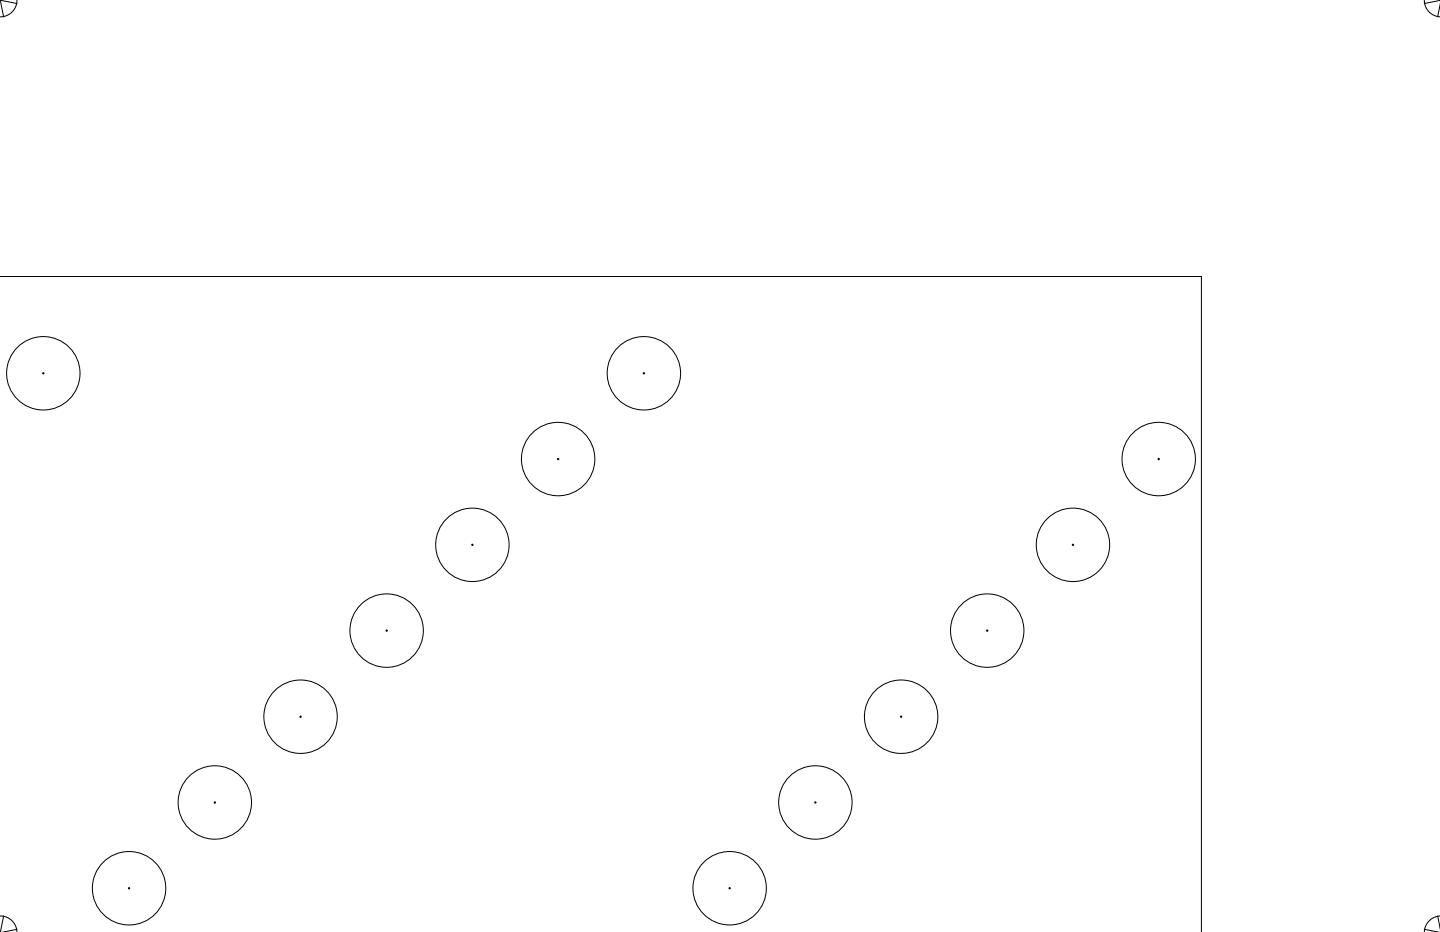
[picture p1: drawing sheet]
<svg xmlns="http://www.w3.org/2000/svg" width="432mm" height="279mm" viewBox="0 0 432 279" stroke-linecap="round" stroke-linejoin="round" font-family="sans-serif">
<g fill="none" stroke="#000" stroke-width=".3">
<path d="M5.1 .1l-.4 2-1.2 1.7-1.6 .9-1.8 .4M5.1 1.1l-5-1 1 5M427.1 .1l.3 1.7 .9 1.6 1.7 1.2 1.8 .5M431.8 1.3l-.7 3.8M431.8 .1l-4.7 1M.1 82.9h360.2v196.5M.1 274.6l1.9 .4 1.6 1.1 1.2 1.7 .3 1.6M1.1 274.6l-1 4.8M5.1 278.6l-4.3 .8M427.1 278.6l4.3 .8M431.1 274.6l.7 3.8M431.8 274.6l-1.8 .4-1.5 1.1-1 1.5-.4 1.8"/>
<circle cx="13" cy="111.9" r="11"/>
<circle cx="13" cy="111.9" r=".2"/>
<circle cx="193.1" cy="111.9" r="11"/>
<circle cx="193.1" cy="111.9" r=".2"/>
<circle cx="167.4" cy="137.6" r="11"/>
<circle cx="167.4" cy="137.6" r=".2"/>
<circle cx="347.5" cy="137.6" r="11"/>
<circle cx="347.5" cy="137.6" r=".2"/>
<circle cx="141.7" cy="163.3" r="11"/>
<circle cx="141.7" cy="163.3" r=".2"/>
<circle cx="321.7" cy="163.3" r="11"/>
<circle cx="321.7" cy="163.3" r=".2"/>
<circle cx="115.9" cy="189" r="11"/>
<circle cx="115.9" cy="189" r=".2"/>
<circle cx="296" cy="189" r="11"/>
<circle cx="296" cy="189" r=".2"/>
<circle cx="90.1" cy="214.9" r="11"/>
<circle cx="90.1" cy="214.9" r=".2"/>
<circle cx="270.2" cy="214.9" r="11"/>
<circle cx="270.2" cy="214.9" r=".2"/>
<circle cx="64.4" cy="240.6" r="11"/>
<circle cx="64.4" cy="240.6" r=".2"/>
<circle cx="244.5" cy="240.6" r="11"/>
<circle cx="244.5" cy="240.6" r=".2"/>
<circle cx="38.7" cy="266.3" r="11"/>
<circle cx="38.7" cy="266.3" r=".2"/>
<circle cx="218.8" cy="266.3" r="11"/>
<circle cx="218.8" cy="266.3" r=".2"/>
</g>
</svg>
